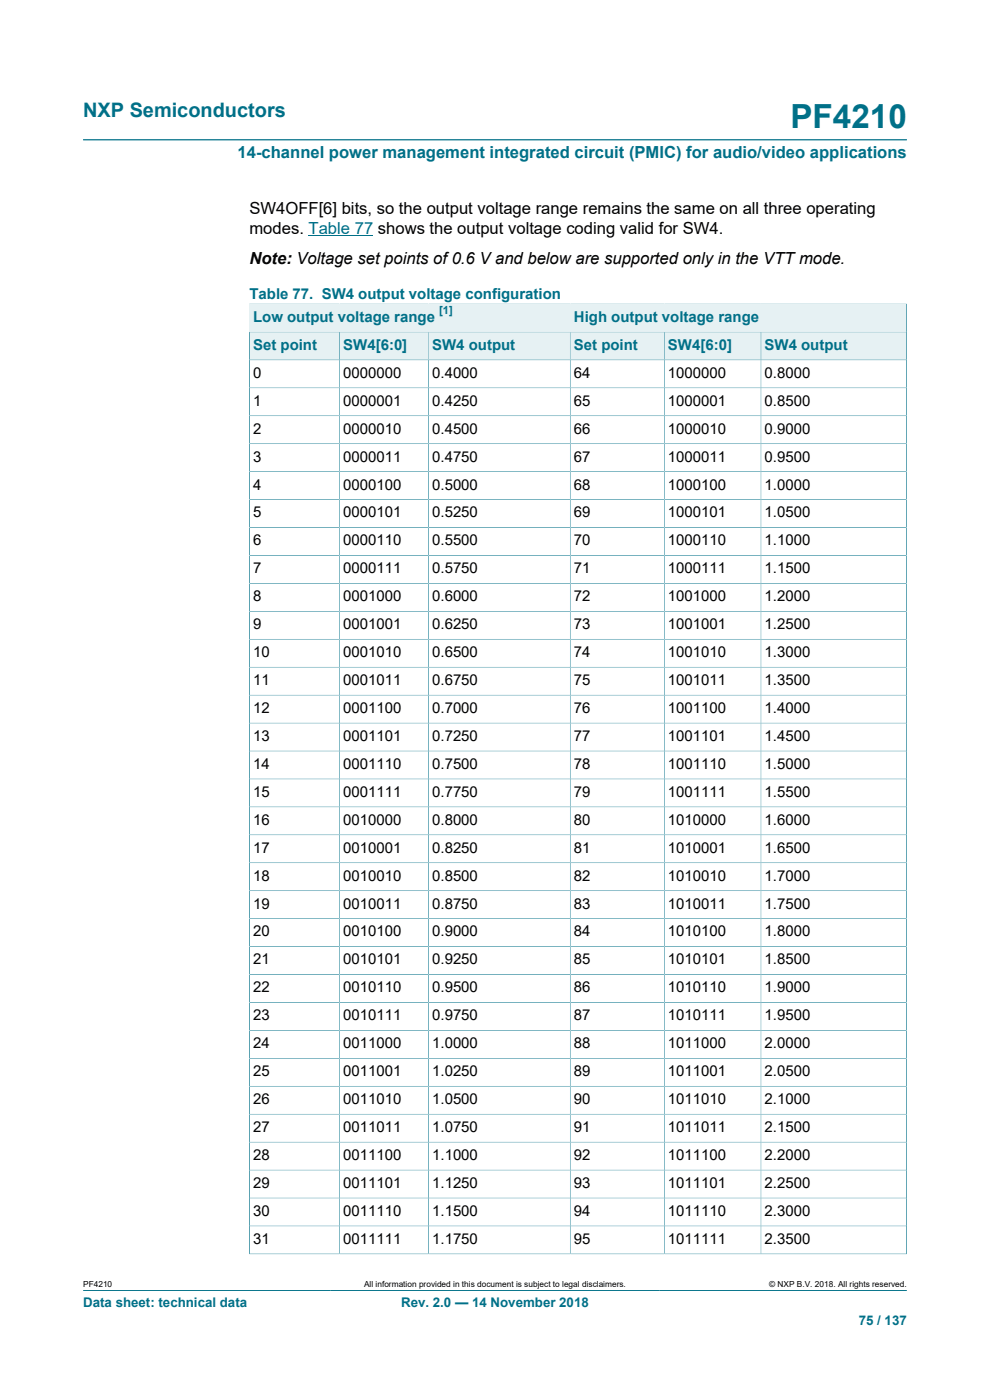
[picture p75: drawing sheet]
<svg xmlns="http://www.w3.org/2000/svg" width="210mm" height="297mm" viewBox="0 0 210 297" stroke-linecap="round" stroke-linejoin="round" font-family="sans-serif">
<defs><g id="words">
<text font-size="7.1" fill="#007088" x="167.7" y="27.2">PF4210</text>
<text font-size="4.2" fill="#007088" x="17.6" y="24.8">NXP Semiconductors</text>
<text font-size="3.5" fill="#007088" x="50.4" y="33.5">14-channel power management integrated circuit (PMIC) for audio/video applications</text>
<g font-size="3.5">
<text x="52.9" y="45.4">SW4OFF[6] bits, so the output voltage range remains the same on all three operating</text>
<text x="52.9" y="49.6">modes. Table 77 shows the output voltage coding valid for SW4.</text>
<text x="52.9" y="56">Note: Voltage set points of 0.6 V and below are supported only in the VTT mode.</text>
</g>
<g font-size="3.2" fill="#007088">
<text x="52.9" y="63.4">Table 77. SW4 output voltage configuration</text>
<text x="53.7" y="68.3">Low output voltage range</text>
<text x="121.7" y="68.3">High output voltage range</text>
<text x="53.7" y="74.2">Set point</text>
<text x="72.8" y="74.2">SW4[6:0]</text>
<text x="91.7" y="74.2">SW4 output</text>
<text x="121.7" y="74.2">Set point</text>
<text x="141.7" y="74.2">SW4[6:0]</text>
<text x="162.2" y="74.2">SW4 output</text>
</g>
<g font-size="3.2">
<text x="53.7" y="80.1">0</text>
<text x="72.8" y="80.1">0000000</text>
<text x="91.7" y="80.1">0.4000</text>
<text x="121.7" y="80.1">64</text>
<text x="141.7" y="80.1">1000000</text>
<text x="162.2" y="80.1">0.8000</text>
<text x="53.7" y="86.1">1</text>
<text x="72.8" y="86.1">0000001</text>
<text x="91.7" y="86.1">0.4250</text>
<text x="121.7" y="86.1">65</text>
<text x="141.7" y="86.1">1000001</text>
<text x="162.2" y="86.1">0.8500</text>
<text x="53.7" y="92">2</text>
<text x="72.8" y="92">0000010</text>
<text x="91.7" y="92">0.4500</text>
<text x="121.7" y="92">66</text>
<text x="141.7" y="92">1000010</text>
<text x="162.2" y="92">0.9000</text>
<text x="53.7" y="97.9">3</text>
<text x="72.8" y="97.9">0000011</text>
<text x="91.7" y="97.9">0.4750</text>
<text x="121.7" y="97.9">67</text>
<text x="141.7" y="97.9">1000011</text>
<text x="162.2" y="97.9">0.9500</text>
<text x="53.7" y="103.8">4</text>
<text x="72.8" y="103.8">0000100</text>
<text x="91.7" y="103.8">0.5000</text>
<text x="121.7" y="103.8">68</text>
<text x="141.7" y="103.8">1000100</text>
<text x="162.2" y="103.8">1.0000</text>
<text x="53.7" y="109.8">5</text>
<text x="72.8" y="109.8">0000101</text>
<text x="91.7" y="109.8">0.5250</text>
<text x="121.7" y="109.8">69</text>
<text x="141.7" y="109.8">1000101</text>
<text x="162.2" y="109.8">1.0500</text>
<text x="53.7" y="115.7">6</text>
<text x="72.8" y="115.7">0000110</text>
<text x="91.7" y="115.7">0.5500</text>
<text x="121.7" y="115.7">70</text>
<text x="141.7" y="115.7">1000110</text>
<text x="162.2" y="115.7">1.1000</text>
<text x="53.7" y="121.6">7</text>
<text x="72.8" y="121.6">0000111</text>
<text x="91.7" y="121.6">0.5750</text>
<text x="121.7" y="121.6">71</text>
<text x="141.7" y="121.6">1000111</text>
<text x="162.2" y="121.6">1.1500</text>
<text x="53.7" y="127.6">8</text>
<text x="72.8" y="127.6">0001000</text>
<text x="91.7" y="127.6">0.6000</text>
<text x="121.7" y="127.6">72</text>
<text x="141.7" y="127.6">1001000</text>
<text x="162.2" y="127.6">1.2000</text>
<text x="53.7" y="133.5">9</text>
<text x="72.8" y="133.5">0001001</text>
<text x="91.7" y="133.5">0.6250</text>
<text x="121.7" y="133.5">73</text>
<text x="141.7" y="133.5">1001001</text>
<text x="162.2" y="133.5">1.2500</text>
<text x="53.7" y="139.4">10</text>
<text x="72.8" y="139.4">0001010</text>
<text x="91.7" y="139.4">0.6500</text>
<text x="121.7" y="139.4">74</text>
<text x="141.7" y="139.4">1001010</text>
<text x="162.2" y="139.4">1.3000</text>
<text x="53.7" y="145.3">11</text>
<text x="72.8" y="145.3">0001011</text>
<text x="91.7" y="145.3">0.6750</text>
<text x="121.7" y="145.3">75</text>
<text x="141.7" y="145.3">1001011</text>
<text x="162.2" y="145.3">1.3500</text>
<text x="53.7" y="151.3">12</text>
<text x="72.8" y="151.3">0001100</text>
<text x="91.7" y="151.3">0.7000</text>
<text x="121.7" y="151.3">76</text>
<text x="141.7" y="151.3">1001100</text>
<text x="162.2" y="151.3">1.4000</text>
<text x="53.7" y="157.2">13</text>
<text x="72.8" y="157.2">0001101</text>
<text x="91.7" y="157.2">0.7250</text>
<text x="121.7" y="157.2">77</text>
<text x="141.7" y="157.2">1001101</text>
<text x="162.2" y="157.2">1.4500</text>
<text x="53.7" y="163.1">14</text>
<text x="72.8" y="163.1">0001110</text>
<text x="91.7" y="163.1">0.7500</text>
<text x="121.7" y="163.1">78</text>
<text x="141.7" y="163.1">1001110</text>
<text x="162.2" y="163.1">1.5000</text>
<text x="53.7" y="169">15</text>
<text x="72.8" y="169">0001111</text>
<text x="91.7" y="169">0.7750</text>
<text x="121.7" y="169">79</text>
<text x="141.7" y="169">1001111</text>
<text x="162.2" y="169">1.5500</text>
<text x="53.7" y="175">16</text>
<text x="72.8" y="175">0010000</text>
<text x="91.7" y="175">0.8000</text>
<text x="121.7" y="175">80</text>
<text x="141.7" y="175">1010000</text>
<text x="162.2" y="175">1.6000</text>
<text x="53.7" y="180.9">17</text>
<text x="72.8" y="180.9">0010001</text>
<text x="91.7" y="180.9">0.8250</text>
<text x="121.7" y="180.9">81</text>
<text x="141.7" y="180.9">1010001</text>
<text x="162.2" y="180.9">1.6500</text>
<text x="53.7" y="186.8">18</text>
<text x="72.8" y="186.8">0010010</text>
<text x="91.7" y="186.8">0.8500</text>
<text x="121.7" y="186.8">82</text>
<text x="141.7" y="186.8">1010010</text>
<text x="162.2" y="186.8">1.7000</text>
<text x="53.7" y="192.7">19</text>
<text x="72.8" y="192.7">0010011</text>
<text x="91.7" y="192.7">0.8750</text>
<text x="121.7" y="192.7">83</text>
<text x="141.7" y="192.7">1010011</text>
<text x="162.2" y="192.7">1.7500</text>
<text x="53.7" y="198.7">20</text>
<text x="72.8" y="198.7">0010100</text>
<text x="91.7" y="198.7">0.9000</text>
<text x="121.7" y="198.7">84</text>
<text x="141.7" y="198.7">1010100</text>
<text x="162.2" y="198.7">1.8000</text>
<text x="53.7" y="204.6">21</text>
<text x="72.8" y="204.6">0010101</text>
<text x="91.7" y="204.6">0.9250</text>
<text x="121.7" y="204.6">85</text>
<text x="141.7" y="204.6">1010101</text>
<text x="162.2" y="204.6">1.8500</text>
<text x="53.7" y="210.5">22</text>
<text x="72.8" y="210.5">0010110</text>
<text x="91.7" y="210.5">0.9500</text>
<text x="121.7" y="210.5">86</text>
<text x="141.7" y="210.5">1010110</text>
<text x="162.2" y="210.5">1.9000</text>
<text x="53.7" y="216.5">23</text>
<text x="72.8" y="216.5">0010111</text>
<text x="91.7" y="216.5">0.9750</text>
<text x="121.7" y="216.5">87</text>
<text x="141.7" y="216.5">1010111</text>
<text x="162.2" y="216.5">1.9500</text>
<text x="53.7" y="222.4">24</text>
<text x="72.8" y="222.4">0011000</text>
<text x="91.7" y="222.4">1.0000</text>
<text x="121.7" y="222.4">88</text>
<text x="141.7" y="222.4">1011000</text>
<text x="162.2" y="222.4">2.0000</text>
<text x="53.7" y="228.3">25</text>
<text x="72.8" y="228.3">0011001</text>
<text x="91.7" y="228.3">1.0250</text>
<text x="121.7" y="228.3">89</text>
<text x="141.7" y="228.3">1011001</text>
<text x="162.2" y="228.3">2.0500</text>
<text x="53.7" y="234.2">26</text>
<text x="72.8" y="234.2">0011010</text>
<text x="91.7" y="234.2">1.0500</text>
<text x="121.7" y="234.2">90</text>
<text x="141.7" y="234.2">1011010</text>
<text x="162.2" y="234.2">2.1000</text>
<text x="53.7" y="240.2">27</text>
<text x="72.8" y="240.2">0011011</text>
<text x="91.7" y="240.2">1.0750</text>
<text x="121.7" y="240.2">91</text>
<text x="141.7" y="240.2">1011011</text>
<text x="162.2" y="240.2">2.1500</text>
<text x="53.7" y="246.1">28</text>
<text x="72.8" y="246.1">0011100</text>
<text x="91.7" y="246.1">1.1000</text>
<text x="121.7" y="246.1">92</text>
<text x="141.7" y="246.1">1011100</text>
<text x="162.2" y="246.1">2.2000</text>
<text x="53.7" y="252">29</text>
<text x="53.7" y="257.9">30</text>
<text x="72.8" y="252">0011101</text>
<text x="72.8" y="257.9">0011110</text>
<text x="91.7" y="252">1.1250</text>
<text x="91.7" y="257.9">1.1500</text>
<text x="121.7" y="252">93</text>
<text x="121.7" y="257.9">94</text>
<text x="141.7" y="252">1011101</text>
<text x="141.7" y="257.9">1011110</text>
<text x="162.2" y="252">2.2500</text>
<text x="162.2" y="257.9">2.3000</text>
<text x="53.7" y="263.9">31</text>
<text x="72.8" y="263.9">0011111</text>
<text x="91.7" y="263.9">1.1750</text>
<text x="121.7" y="263.9">95</text>
<text x="141.7" y="263.9">1011111</text>
<text x="162.2" y="263.9">2.3500</text>
</g>
<g font-size="2.8" fill="#007088">
<text x="17.6" y="277.3">Data sheet: technical data</text>
<text x="85.1" y="277.3">Rev. 2.0 — 14 November 2018</text>
<text x="182.2" y="281">75 / 137</text>
</g>
<text font-size="2.4" fill="#007088" x="93.2" y="66.6">[1]</text>
<g font-size="1.8">
<text x="17.6" y="273.1">PF4210</text>
<text x="77.2" y="273.1">All information provided in this document is subject to legal disclaimers.</text>
<text x="163.2" y="273.1">© NXP B.V. 2018. All rights reserved.</text>
</g>
</g></defs>
<path d="M17.6 29.7h174.8M52.9 64.4v6h68.1v-5.9h-68.2M17.6 273.8h174.8" fill="none" stroke="#007088" stroke-width=".21"/>
<path d="M65.5 50h13.7" fill="none" stroke="#00f" stroke-width=".21"/>
<path d="M53 64.6h67.9v5.8h-67.9z" fill="#e6f1f3"/>
<path d="M192.3 64.4v6h-71.3v-5.9h71.4" fill="none" stroke="#007088" stroke-width=".21"/>
<g fill="#e6f1f3">
<path d="M121 64.6h71.2v5.8h-71.2z"/>
<path d="M53 70.5h19v5.8h-19z"/>
</g>
<path d="M52.9 70.4h19.1v6h-19.1z" fill="none" stroke="#007088" stroke-width=".21"/>
<path d="M72.1 70.5h18.7v5.8h-18.7z" fill="#e6f1f3"/>
<path d="M72 70.4h18.9v6h-18.9z" fill="none" stroke="#007088" stroke-width=".21"/>
<path d="M91 70.5h29.9v5.8h-29.9z" fill="#e6f1f3"/>
<path d="M90.9 70.4h30.1v6h-30.1z" fill="none" stroke="#007088" stroke-width=".21"/>
<path d="M121 70.5h19.8v5.8h-19.8z" fill="#e6f1f3"/>
<path d="M121 70.4h19.9v6h-19.9z" fill="none" stroke="#007088" stroke-width=".21"/>
<path d="M141 70.5h20.3v5.8h-20.3z" fill="#e6f1f3"/>
<path d="M140.9 70.4h20.5v6h-20.5z" fill="none" stroke="#007088" stroke-width=".21"/>
<path d="M161.5 70.5h30.7v5.8h-30.7z" fill="#e6f1f3"/>
<g fill="none" stroke="#007088" stroke-width=".21">
<path d="M72 76.4v189.6M90.9 76.4v189.6M121 76.4v189.6M140.9 76.4v189.6M192.3 76.4h-139.4v189.7M52.9 82.3h139.4M52.9 88.2h139.4M52.9 94.1h139.4M52.9 100.1h139.4M52.9 106h139.4M52.9 111.9h139.4M52.9 117.8h139.4"/>
<path d="M52.9 123.8h139.4M52.9 129.7h139.4M52.9 135.6h139.4M52.9 141.5h139.4M52.9 147.5h139.4M52.9 153.4h139.4M52.9 159.3h139.4M52.9 165.3h139.4M52.9 171.2h139.4M52.9 177.1h139.4M52.9 183h139.4M52.9 189h139.4"/>
<path d="M52.9 194.9h139.4M52.9 200.8h139.4M52.9 206.7h139.4M52.9 212.7h139.4M52.9 218.6h139.4M52.9 224.5h139.4M52.9 230.4h139.4M52.9 236.4h139.4M52.9 242.3h139.4M52.9 248.2h139.4M52.9 254.2h139.4M52.8 266h139.6"/>
<path d="M52.9 260.1h139.4M161.4 266v-195.6h30.9v195.7"/>
</g>
<use href="#words"/>
</svg>
